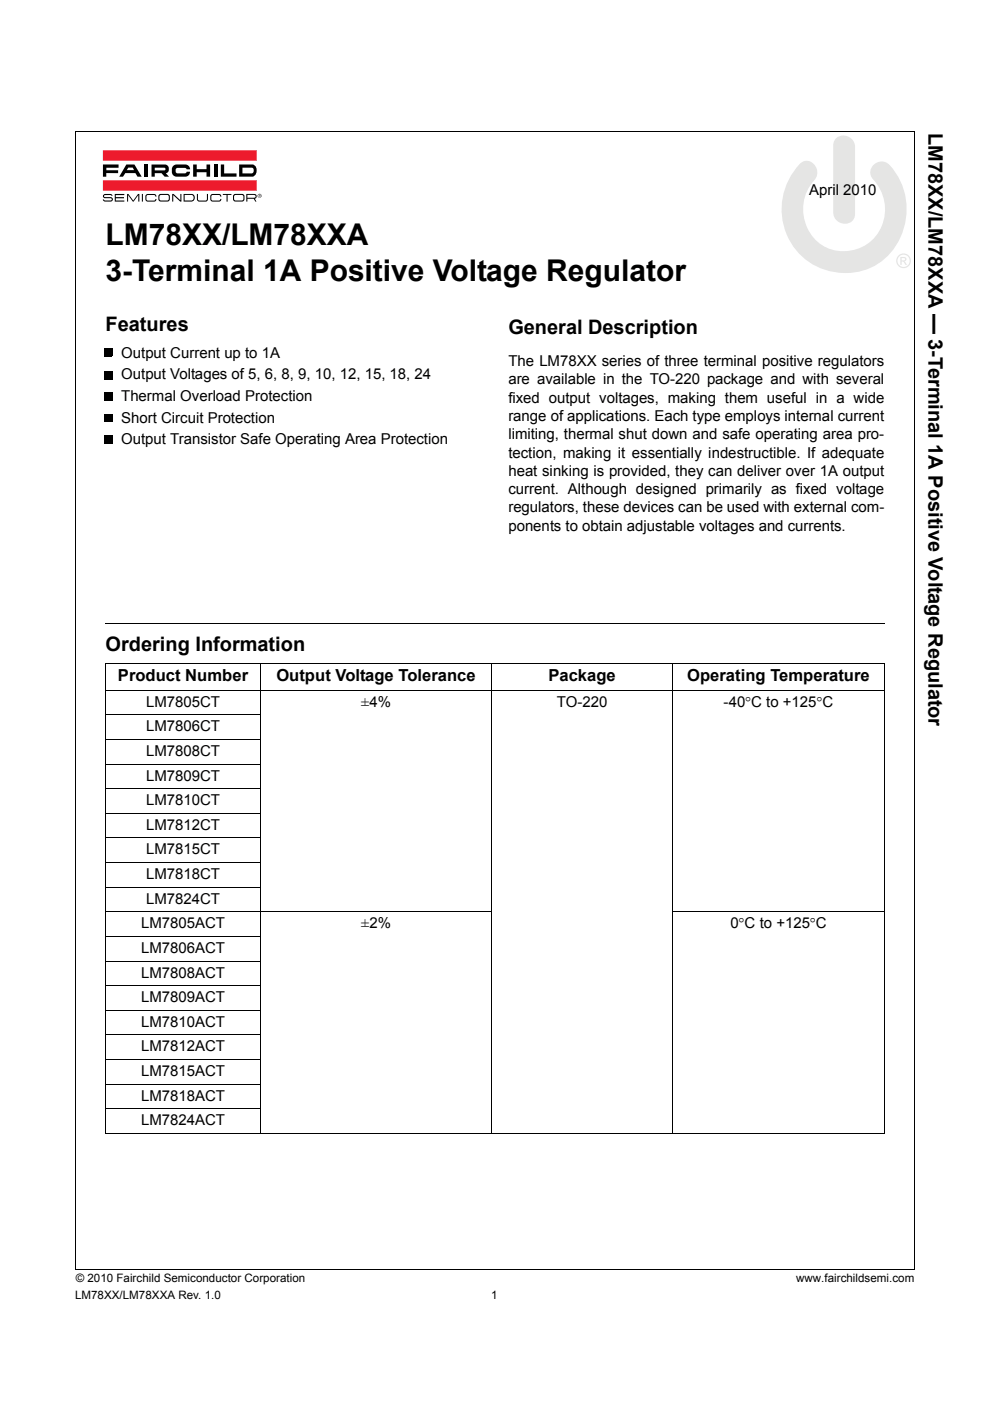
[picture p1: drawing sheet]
<svg xmlns="http://www.w3.org/2000/svg" width="210mm" height="297mm" viewBox="0 0 210 297" stroke-linecap="round" stroke-linejoin="round" font-family="sans-serif">
<defs><g id="words">
<g font-size="6.3">
<text x="22.4" y="51.9">LM78XX/LM78XXA</text>
<text x="22.4" y="59.6">3-Terminal 1A Positive Voltage Regulator</text>
</g>
<g font-size="4.2">
<text x="196.8" y="28.2" transform="rotate(90 196.8 28.2)">LM78XX/LM78XXA — 3-Terminal 1A Positive Voltage Regulator</text>
<text x="22.4" y="70.2">Features</text>
<text x="107.8" y="70.9">General Description</text>
<text x="22.4" y="137.9">Ordering Information</text>
</g>
<g font-size="3.5">
<text x="25" y="144.5">Product Number</text>
<text x="58.6" y="144.5">Output Voltage Tolerance</text>
<text x="116.3" y="144.5">Package</text>
<text x="145.7" y="144.5">Operating Temperature</text>
</g>
<g font-size="3.2">
<text x="171.6" y="41.4">April 2010</text>
<text x="22.4" y="75.8">• Output Current up to 1A</text>
<text x="107.8" y="77.6">The LM78XX series of three terminal positive regulators</text>
<text x="22.4" y="80.4">• Output Voltages of 5, 6, 8, 9, 10, 12, 15, 18, 24</text>
<text x="107.8" y="81.5">are available in the TO-220 package and with several</text>
<text x="22.4" y="85">• Thermal Overload Protection</text>
<text x="22.4" y="89.6">• Short Circuit Protection</text>
<text x="107.8" y="85.4">fixed output voltages, making them useful in a wide</text>
<text x="107.8" y="89.2">range of applications. Each type employs internal current</text>
<text x="22.4" y="94.2">• Output Transistor Safe Operating Area Protection</text>
<text x="107.8" y="93.1">limiting, thermal shut down and safe operating area pro-</text>
<text x="107.8" y="97">tection, making it essentially indestructible. If adequate</text>
<text x="107.8" y="100.9">heat sinking is provided, they can deliver over 1A output</text>
<text x="107.8" y="104.8">current. Although designed primarily as fixed voltage</text>
<text x="107.8" y="108.6">regulators, these devices can be used with external com-</text>
<text x="107.8" y="112.5">ponents to obtain adjustable voltages and currents.</text>
<text x="31" y="149.8">LM7805CT</text>
<text x="76.6" y="149.8">±4%</text>
<text x="118.1" y="149.8">TO-220</text>
<text x="153.4" y="149.8">-40°C to +125°C</text>
<text x="31" y="155">LM7806CT</text>
<text x="31" y="160.3">LM7808CT</text>
<text x="31" y="165.5">LM7809CT</text>
<text x="31" y="170.7">LM7810CT</text>
<text x="31" y="175.9">LM7812CT</text>
<text x="31" y="181.1">LM7815CT</text>
<text x="31" y="186.4">LM7818CT</text>
<text x="31" y="191.6">LM7824CT</text>
<text x="29.9" y="196.8">LM7805ACT</text>
<text x="76.6" y="196.8">±2%</text>
<text x="154.9" y="196.8">0°C to +125°C</text>
<text x="29.9" y="202">LM7806ACT</text>
<text x="29.9" y="207.3">LM7808ACT</text>
<text x="29.9" y="212.5">LM7809ACT</text>
<text x="29.9" y="217.7">LM7810ACT</text>
<text x="29.9" y="222.9">LM7812ACT</text>
<text x="29.9" y="228.1">LM7815ACT</text>
<text x="29.9" y="233.4">LM7818ACT</text>
<text x="29.9" y="238.6">LM7824ACT</text>
</g>
<g font-size="2.5">
<text x="15.9" y="275.5">LM78XX/LM78XXA Rev. 1.0</text>
<text x="16" y="271.8">© 2010 Fairchild Semiconductor Corporation</text>
<text x="104.1" y="275.5">1</text>
<text x="168.8" y="271.8">www.fairchildsemi.com</text>
</g>
</g></defs>
<path d="M16 27.9h178M16 27.8v241.4M193.9 27.9v241.4M16 269.2h177.9" fill="none" stroke="#000" stroke-width=".21"/>
<path d="M21.8 31.9h33.7v10.9h-33.7z" fill="#fff"/>
<path d="M21.8 31.9h32.6v2.2h-32.6z" fill="#ed1b2d"/>
<g fill="#000">
<path d="M21.8 34.9h3.3v.7h-2.5l-.1 .5h2.5v.6h-2.5v.8h-.7zM30.6 34.9h.7v2.6h-.7zM36.7 35.2a3.6 3.6 0 0 1 3-.2l.5 .5 .1 .4h-.7l-.4-.3h-1.6l-.3 .2v.8l.3 .2h1.6l.4-.4h.7a.99 .99 0 0 1-1 1.1h-1.9a1.34 1.34 0 0 1-1-1 1.34 1.34 0 0 1 .3-1.3zM41 34.9h.7v1h2.1v-1h.8l-.1 2.6h-.7v-1h-2.1v1h-.7zM45.3 34.9h.8v2.6h-.8zM46.8 34.9h.7v1.9h2.7v.7h-3.4zM21.9 41.4l.4-.3 1.3 .1 .3 .3-1.6-.1-.2 .2 .2 .2h1.2a.47 .47 0 0 1 .4 .5 .47 .47 0 0 1-.4 .4h-1.5l-.2-.4 .5 .2h1.2l.2-.2-.2-.3h-1.2a.44 .44 0 0 1-.4-.2 .44 .44 0 0 1 0-.4zM24.3 41.1h2.1v.3h-1.9v.4h1.8v.2h-1.7v.5h1.8v.2h-2.1zM26.9 41.1h.3l1.1 1.4 1-1.4h.2v1.6h-.2v-1.3l-1 1.3h-.1l-1-1.3v1.3h-.3zM30.1 41.1h.2v1.6h-.2zM30.9 41.4l.4-.3h1.4l.4 .3 .1 .3h-.2l-.3-.4-1.5 .1-.2 .2 .2 .9h1.5l.3-.3h.2l-.1 .3-.4 .2h-1.6a1.17 1.17 0 0 1-.2-1.3zM36.5 41.1h.3l1.4 1.4v-1.4h.3v1.6h-.3l-1.5-1.3v1.3h-.2z"/>
<path d="M41.7 41.1h.3v1.1l.3 .3h1.4l.2-.3v-1.1h.2l-.1 1.4-.4 .2h-1.6l-.3-.4zM44.8 41.2l1.6-.1 .5 .3v.3h-.2l-.3-.4-1.4 .1-.2 .2 .2 .9h1.4l.3-.3h.2v.3l-.5 .2h-1.6a1.09 1.09 0 0 1 0-1.5zM47.2 41.1h1.9v.2h-.8v1.5l-.3-.1v-1.4h-.8z"/>
<path d="M26.8 34.9l-1.5 2.6h.8l.5-.8h2.1l.5 .8h.8l-1.5-2.6zM27.2 35.5h.9l.3 .6h-1.5z"/>
<path d="M32.1 34.9v2.6h.7v-.8h1.4l.7 .8h.9l-.6-.8a.96 .96 0 0 0 .6-.9 .96 .96 0 0 0-.8-.9zM32.8 35.6h2l.3 .3-.3 .2h-2z"/>
<path d="M50.7 34.9v2.6h2.9a1.43 1.43 0 0 0 .8-1.3 1.43 1.43 0 0 0-.8-1.3zM51.4 35.6h2.2a.67 .67 0 0 1-.2 1.2h-2z"/>
<path d="M33.6 41.4a1.17 1.17 0 0 0 .2 1.3h2a1.09 1.09 0 0 0 0-1.5l-1.7-.1zM33.8 41.5l.3-.2 1.5 .1 .2 .3-.1 .6-.3 .2h-1.4l-.2-.3z"/>
<path d="M38.9 41.1v1.6h1.7a.83 .83 0 0 0 .7-1 .83 .83 0 0 0-1-.6zM39.1 41.3h1.5a.62 .62 0 0 1 .5 .6 .62 .62 0 0 1-.5 .6h-1.5z"/>
<path d="M49.6 41.2a1.09 1.09 0 0 0 0 1.5h2a1.09 1.09 0 0 0 0-1.5zM49.7 41.5l.3-.2 1.4 .1 .2 .3v.6l-.3 .2h-1.5l-.2-.3z"/>
<path d="M52.2 41.1v1.6h.3v-.6h1.3l.3 .6h.3l-.3-.6a.58 .58 0 0 0 .2-.8l-.5-.2zM52.5 41.3l1.5 .1 .2 .3-.3 .2h-1.5z"/>
</g>
<path d="M21.8 38.2h32.6v2.2h-32.6z" fill="#ed1b2d"/>
<path d="M54.7 41.5a.36 .36 0 0 1 .7 0 .36 .36 0 0 1-.7 0zM54.6 41.5a.45 .45 0 0 0 .9 0 .45 .45 0 0 0-.9 0zM54.9 41.3v.5l.1-.2 .3 .2-.2-.3 .1-.2zM55 41.3l.1 .2h-.1z" fill="#000"/>
<path d="M165.7 28.7h27.4v29.2h-27.4z" fill="#fff"/>
<g fill="#e5e5e4">
<path d="M177.1 29.4a2.44 2.44 0 0 1 2.7-.5 2.44 2.44 0 0 1 1.5 2.3v14.1a2.27 2.27 0 0 1-1.9 2.2 2.27 2.27 0 0 1-2.5-1.3l-.2-1.2v-14.2l.1-.8z"/>
<path d="M169.5 34.8a2.17 2.17 0 0 1 2.4-.5 2.17 2.17 0 0 1 1.4 2.1 3.1 3.1 0 0 1-1.3 2.6 9.1 9.1 0 0 0 4.8 14 8.9 8.9 0 0 0 9.8-4.3 8.9 8.9 0 0 0-1.5-10.7 2.32 2.32 0 0 1 .3-3.2 2.32 2.32 0 0 1 3.2 .2 14 14 0 0 1-3.4 21.5 13.5 13.5 0 0 1-16.6-3.7 13.5 13.5 0 0 1 .1-17z"/>
<path d="M190 55.3a1.56 1.56 0 0 1 3.1 0 1.56 1.56 0 0 1-3.1 0zM190.3 55.3a1.3 1.3 0 0 0 2.6 0 1.3 1.3 0 0 0-2.6 0zM190.9 54.5h.6a.49 .49 0 0 1 .7 .3 .49 .49 0 0 1-.5 .6l.6 .8h-.3l-.4-.6-.3-.2h-.1v.8h-.3zM191.2 54.7v.5h.5a.24 .24 0 0 0 .2-.3 .24 .24 0 0 0-.3-.2z"/>
</g>
<g fill="none" stroke="#000" stroke-width=".21">
<path d="M22.4 132.1h165.2M22.3 140.8h165.3M22.3 146.3h165.3M22.3 151.6h33M22.3 156.8h33M22.4 140.8v99.4M55.2 140.7v99.7M104.2 140.7v99.7M142.6 140.7v99.7M187.5 140.8v99.4M22.3 162h33M22.3 167.2h33"/>
<path d="M22.3 172.4h33M22.3 177.7h33M22.3 182.9h33M22.3 188.1h33M22.3 193.3h82M22.3 198.5h33M142.5 193.3h45.1M22.3 203.8h33M22.3 209h33M22.3 214.2h33M22.3 219.4h33M22.3 224.6h33"/>
<path d="M22.3 229.9h33M22.3 235.1h33M22.3 240.3h165.3"/>
</g>
<g fill="#000">
<path d="M22.1 75.4h1.7v.2h-1.7zM22.1 73.8h.2v1.7h-.2zM22.1 78.8h.2v1.6h-.2zM22.2 73.9h1.6v1.6h-1.6zM22.2 73.8h1.7v.2h-1.7zM22.2 78.8h1.6v1.6h-1.6zM22.2 78.8h1.7v.1h-1.7zM23.7 73.9h.2v1.7h-.2zM23.7 78.8h.2v1.7h-.2zM22.1 80.3h1.7v.2h-1.7zM22.1 84.8h1.7v.1h-1.7zM22.1 83.2h.2v1.6h-.2z"/>
<path d="M22.1 89.3h1.7v.2h-1.7zM22.1 87.8h.2v1.6h-.2zM22.1 93.9h1.7v.2h-1.7zM22.1 92.3h.2v1.7h-.2zM22.2 83.2h1.6v1.6h-1.6zM22.2 83.2h1.7v.1h-1.7zM22.2 87.8h1.6v1.6h-1.6zM22.2 87.8h1.7v.1h-1.7zM22.2 92.4h1.6v1.6h-1.6zM22.2 92.3h1.7v.2h-1.7zM23.7 83.2h.2v1.7h-.2zM23.7 87.8h.2v1.7h-.2z"/>
<path d="M23.7 92.4h.2v1.7h-.2zM22.3 132l.1 .2z"/>
</g>
<use href="#words"/>
</svg>
